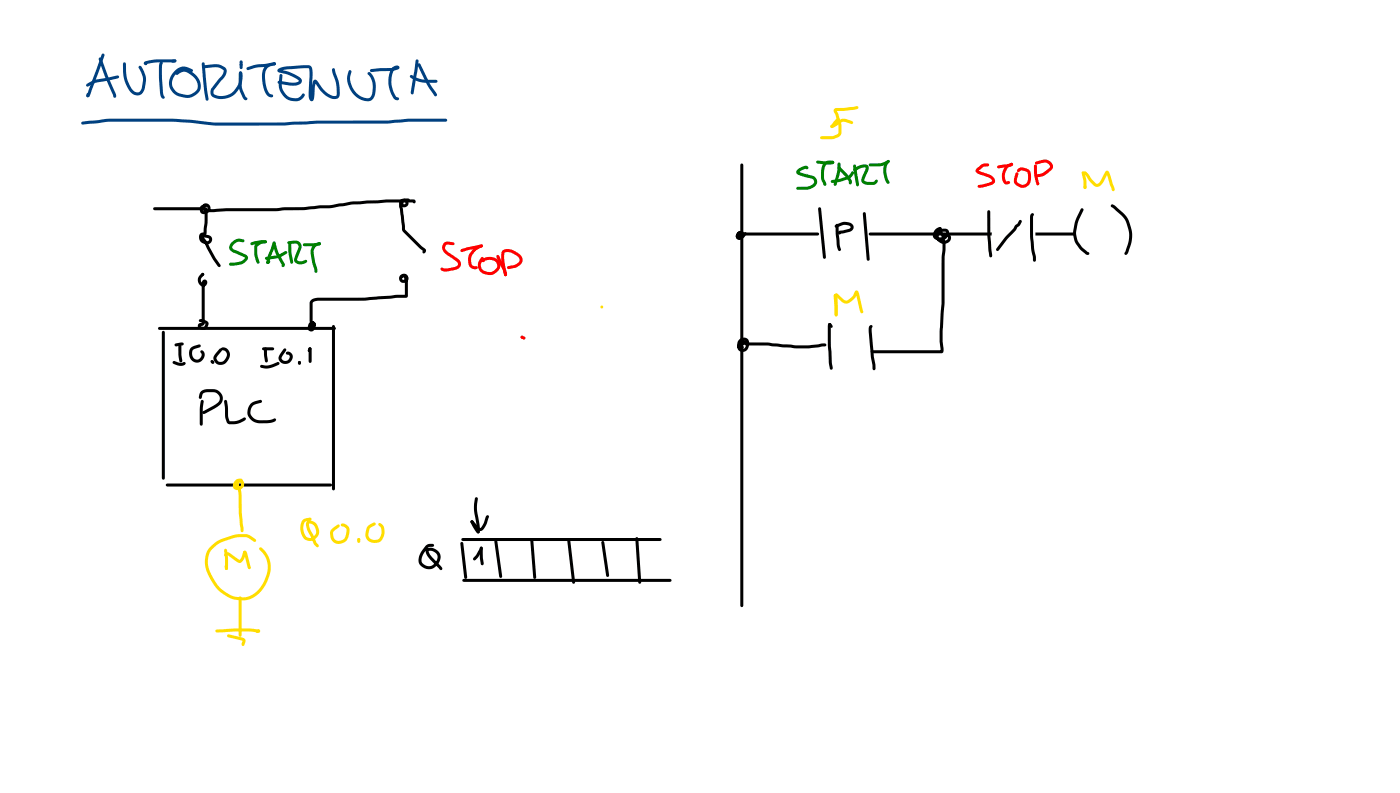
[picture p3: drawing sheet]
<svg xmlns="http://www.w3.org/2000/svg" width="337mm" height="190mm" viewBox="0 0 337 190" stroke-linecap="round" stroke-linejoin="round" font-family="sans-serif">
<g fill="#004080">
<path d="M24.6 12.9l.4 .1 .1 .3-3.4 9.3a.52 .52 0 0 1-.3 .6 .52 .52 0 0 1-.6-.2z"/>
<path d="M20.9 22.4h.5l.1 .3-.1 .6-.3 .1a.55 .55 0 0 1-.2-1z"/>
<path d="M23.8 13.9l.3-.1 .3 .2 1.5 4.2 1.9 4.4a.52 .52 0 0 1 .1 .6 .52 .52 0 0 1-.6 .2l-2.1-4.9-1.5-4.2z"/>
<path d="M20.9 20.1a10.1 10.1 0 0 1 5.1-1.5l2.3-.5 .3 .4-.2 .3-2.3 .5a10.3 10.3 0 0 0-5.1 1.5l-.3-.3z"/>
<path d="M29.7 15.1l.2-.1 .4 .3v1.9a5.5 5.5 0 0 0 2.4 5 1.1 1.1 0 0 0 1.4-1.2l.3-1.6a5.1 5.1 0 0 0-1.1-3.3l.4-.3a4.8 4.8 0 0 1 1.4 3.7l-.3 1.6a1.94 1.94 0 0 1-1.5 1.8 1.94 1.94 0 0 1-2.2-1.1l-.5-.9a8 8 0 0 1-1-3.7z"/>
<path d="M34.7 14.9h.4l.3 .4-.1 .3a.49 .49 0 0 1-.7-.3z"/>
<path d="M34.7 14.9a13.1 13.1 0 0 1 6.1-.6h1.3l.3 .3-.3 .4h-1.3a15.4 15.4 0 0 0-5.6 .4h-.5z"/>
<path d="M41.2 14.5l.9-.2 .3 .3-.2 .4-.7 .1-.3-.1z"/>
<path d="M38.6 14.8a.47 .47 0 0 1 .5 .2 .47 .47 0 0 1-.1 .6l-.1 3.1 .3 3.3 .1 .9 .3 .5a.54 .54 0 0 1-.6 .2 .54 .54 0 0 1-.4-.5l-.4-3.8v-2.8a2.1 2.1 0 0 1 .4-1.7z"/>
<path d="M41.9 17.1a2.72 2.72 0 0 1 3.3-.9l1 .4 .2 .4-.4 .3-1.1-.4a2.33 2.33 0 0 0-2.9 1.3 2.78 2.78 0 0 0-.3 3 2.78 2.78 0 0 0 2.6 1.5 2.81 2.81 0 0 0 3-1.1 2.44 2.44 0 0 0-.9-3.2 3.3 3.3 0 0 0-2.1-1.2l-.7 .2-1.1 .6-.2-.1a.81 .81 0 0 1 .7-1l.9-.4a4.6 4.6 0 0 1 4.3 4.7 3.6 3.6 0 0 1-5 2 3.5 3.5 0 0 1-2.5-2.7 3.5 3.5 0 0 1 1.2-3.4z"/>
<path d="M48.6 15.1l.2-.1 .4 .3 .9 8.5-.3 .4-.4-.3-.3-2.1-.6-6.4z"/>
<path d="M49 15.8l2.3-.4a3.1 3.1 0 0 1 3.2 1.4l-.1 .8-.3 .8-2.8 3.4a.9 .9 0 0 0 1 1.2 4.3 4.3 0 0 0 5.2-3.4l.1-2.3a.67 .67 0 0 1 .7 .2 .67 .67 0 0 1 0 .7 5.1 5.1 0 0 1-7 5.2l-.7-.8 .1-1.3 1.9-2.4a2.03 2.03 0 0 0 1.1-2.1l-1.5-.6-2.9 .2-.2-.1z"/>
<path d="M57.6 17.2l.5 .1 .1 .2-.2 .3h-.5l-.1-.3z"/>
<path d="M57.6 17.2l.5 .1 .1 .2-.1 3 .1 .9 .8 1.7 .5 .6a.63 .63 0 0 1-.7 .3 .63 .63 0 0 1-.5-.6l-.9-2.5v-3.2z"/>
<path d="M59.3 16.3l2.5-.8 4.1-.5 .3 .1 .1 .2-.3 .4-4.1 .5-2.2 .6-.4-.1z"/>
<path d="M63.7 15.9l1.1-.7 1.2-.2 .2 .1 .1 .2-.2 .4-1.1 .2a2.15 2.15 0 0 0-1.3 2.5 6.4 6.4 0 0 0 1 4l.9 .4a.54 .54 0 0 1-.3 .6 .54 .54 0 0 1-.7-.2l-.3-.2a6.2 6.2 0 0 1-1.3-4.6l.2-1.6z"/>
<path d="M67.3 17.9h.5l.1 .2-.2 1.9a3.1 3.1 0 0 0 4.2 3.4l.8-.9h.5a1.46 1.46 0 0 1-1 1.6 3.8 3.8 0 0 1-5.2-4.2z"/>
<path d="M66.9 16.6l1.8-.6 4.5-.3a1.73 1.73 0 0 1 1.6 .2l.3 1.3-.2 5.1 .2 1.4h-.4l.3-3.2a1.15 1.15 0 0 1 .9-1.4l.2 .2a8.8 8.8 0 0 0 3.6 3.6l.8 .2 .4-.3a10.5 10.5 0 0 0-1-5.5v-.8h.5l.1 .4a12.9 12.9 0 0 1 1.2 5.8 1.31 1.31 0 0 1-2.1 1 7.9 7.9 0 0 1-3.9-3.9l.3-.1-.4 2.3a2.55 2.55 0 0 1-.5 2.3 1.13 1.13 0 0 1-.9-1.4l.2-4.8-.1-1.7-5.2 .3-1.8 .4-.1-.4 1.1 .3a6.6 6.6 0 0 1 4.3 2.3 1.49 1.49 0 0 1-2 1.3l-3.6-.5-.3-.3 .4-.4 2.9 .4 1.4-.1a.3 .3 0 0 0 .4-.2 .3 .3 0 0 0-.2-.3l-2.3-1.2-2.4-.7-.2-.3z"/>
<path d="M83.9 16.9h.5l.1 .3-.3 1.1a4.5 4.5 0 0 0 4.7 5.2l.3-.3a5 5 0 0 0-.6-5.2l-.3-.3 .1-.3a.58 .58 0 0 1 .9 .3 5.3 5.3 0 0 1 .1 6.3 3.8 3.8 0 0 1-4.5-1.5 5.6 5.6 0 0 1-1.4-4.4z"/>
<path d="M89 16.7l2.3-.3 2.8-.1 1.3-.3v.5l-.4 .1a2.61 2.61 0 0 0-.9 2.4 6.2 6.2 0 0 0 1.2 4.3l.6 .2a.49 .49 0 0 1-.3 .6 .49 .49 0 0 1-.6-.1 6.8 6.8 0 0 1-1.2-6.9 1.43 1.43 0 0 1 2.2-1.1 .85 .85 0 0 1-1.1 .9l-5.6 .4-.3-.1z"/>
<path d="M100 14.3l.5 .1 .1 .3-1.1 7.7-.4 .3-.3-.1-.1-.5z"/>
<path d="M100.5 15.3l.2-.1 .4 .2 2.1 4.5 1.8 2.7v.5l-.3 .1-.3-.2-1.6-2.5-2.4-4.8z"/>
<path d="M98.6 18.1l.4-.1a6.3 6.3 0 0 0 2.9 1.1l2.9 .1 .4 .3-.4 .4-3-.1a5.6 5.6 0 0 1-3.3-1.4z"/>
<path d="M19.6 29.3l4.1-.5a25.4 25.4 0 0 1 7.2-.3h10.5l4.9 .3a52.2 52.2 0 0 0 11.8 .6h10.2l7.9-.4h17.1l5-.5h8.9l.3 .4-.3 .3h-9.1l-4.8 .5h-17.1l-7.9 .5h-11.9a48.9 48.9 0 0 1-10.7-.7l-4.3-.3h-10.5a27.2 27.2 0 0 0-7.1 .4l-3.9 .3-.3-.1z"/>
<circle cx="21.1" cy="23" r=".37"/>
<circle cx="66" cy="15.3" r=".36"/>
</g>
<g fill="#004080">
<path d="M57.6 14.9h.7l-.1 .9h-.5z" fill-rule="evenodd"/>
<path d="M57.7 15.3l.3-.1 .3 .4v.7l-.3 .3-.4-.3z" fill-rule="evenodd"/>
<circle cx="58" cy="14.9" r=".36"/>
</g>
<g fill="#000">
<path d="M38.1 78.6l42.3-.1 .4 .4-.4 .4h-42.1l-.2-.2z" fill-rule="evenodd"/>
<path d="M39 79.6h.5l.1 .2v35.1l-.3 .3-.4-.3z" fill-rule="evenodd"/>
<path d="M79.9 78.2h.5l.1 .2v39.1l-.3 .3-.4-.3z" fill-rule="evenodd"/>
<path d="M39.9 116.3l39.6-.1 .3 .3-.3 .4h-39.3l-.3-.1z" fill-rule="evenodd"/>
</g>
<path d="M36.9 49.9l12.5-.1a.82 .82 0 0 1 .5 1v2.6l-.2 1.9a.84 .84 0 0 1-.5 1.3h-.5l-.1 .2a.99 .99 0 0 0 .5 1 .99 .99 0 0 0 1.2-.2l-.2-.3-1.1-.3 1 1.5a21.5 21.5 0 0 0 3 5.1v.5h-.6a17.1 17.1 0 0 1-3-5.3l-1-1.3a.8 .8 0 0 1 .1-.9 .8 .8 0 0 1 1-.2l.6 .1a1.18 1.18 0 0 1 .8 1.6 1.18 1.18 0 0 1-1.8 .5 1.44 1.44 0 0 1-1.2-1.2 1.44 1.44 0 0 1 .7-1.5l.4-.1-.1 .2 .3-2.6v-3.1l.2 .2h-12.2l-.4-.4zM48.4 65.8l.4-.3 .2 .1a.47 .47 0 0 1-.1 .6 .47 .47 0 0 1-.5 .1zM48.5 65.7l.3-.2 .3 .4-.7 1-.1 .7 .6 .6 .2-.4 .2 .1-.1 9.7a.81 .81 0 0 1-1 .7l.8 .2 .4-.7-1.5-.5v-.5a1.63 1.63 0 0 1 2.2 1.1 1.3 1.3 0 0 1-1.1 1.3 1.3 1.3 0 0 1-1.4-1v-.1a.85 .85 0 0 1 .9-.5v-9.3a.73 .73 0 0 1 .3-1.1 .73 .73 0 0 1 1 .5 1.09 1.09 0 0 1-1 1.2 1.09 1.09 0 0 1-1.1-1.1v-1.1zM48.4 94l.2-.2a4.2 4.2 0 0 1 2.6-.3 2.19 2.19 0 0 1 2.2 1.3 2.19 2.19 0 0 1-.6 2.5l-3.3 2-.5 .2-.3-.1-.1-.3 .2-.3 3.6-2.1a1.46 1.46 0 0 0 .3-1.7 1.46 1.46 0 0 0-1.5-.8h-1.5l-.7 .2-.3 .3-.2 .9-.4 .2-.2-.1-.1-.3 .2-.8zM48.4 96.1l.5 .1 .1 .2-.3 1.9v3.6l-.3 .4-.4-.4v-4.1zM54 96.2l.2-.1 .4 .3 .3 3.8 .3 .9 .1 .1a5.1 5.1 0 0 0 3.5-.9l.3 .3a4.7 4.7 0 0 1-4.2 1.2l-.4-.4-.4-1.3zM60.2 97l1.2-.6 1.2-.3 .3 .1v.4l-1.3 .5a2 2 0 0 0-1.4 2.3 2 2 0 0 0 2.2 1.6l2.4-.1 1.2-.4 .4 .4-.2 .3-.9 .3-2.9 .2a2.76 2.76 0 0 1-2.7-1.6 2.76 2.76 0 0 1 .5-3.1z" fill="#000"/>
<g fill="#008000">
<path d="M55.8 58.1l.7-.5 .7-.3 1.3 .2 .3 .4-.4 .3-.7-.1a1.5 1.5 0 0 0-1.8 1.5l3.5 1.9 .2 .3-.1 .5-.8 .9a4.9 4.9 0 0 1-3.3 .6l-.3-.1v-.5l2.9-.4 .9-.8-2.4-1.2a1.46 1.46 0 0 1-1.4-1 1.46 1.46 0 0 1 .7-1.7z"/>
<path d="M60.2 58.3l.9-.3 1.6-.3h1.1l.4 .4-.4 .4h-1.3l-2 .4-.2-.1z"/>
<path d="M61.4 58.6l1.3-.8h1.4v.5l-1.3 .3-1 .8a6.7 6.7 0 0 0 .6 3.4l-.1 .5h-.4a6.5 6.5 0 0 1-.8-4z"/>
<path d="M65.7 58l.5 .1 .1 .3-1.6 4.6-.3 .4a.56 .56 0 0 1-.3-.9z"/>
<path d="M64.1 62.8l.5-.3 .4 .4-.3 .4-.3 .1-.3-.1z"/>
<path d="M65.7 58.3l.2-.1 .4 .3 .6 2.1 1.2 2.3a.72 .72 0 0 1 .4 .7 .72 .72 0 0 1-.5 .6l-.2-.1-.2-.3 .2-.3v.2l-1.7-3.1-.6-2z"/>
<path d="M63.8 61.8l2.9-.5 2-1 .4 .4-.2 .3-2.2 1-2.7 .4-.2-.1z"/>
<path d="M69.4 58.3l.2-.1 .4 .4 .1 2 .4 2.4-.4 .4-.3-.4-.4-1.8z"/>
<path d="M69.1 58.1l1.4-.3a1.59 1.59 0 0 1 1.8 .6 1.59 1.59 0 0 1-.1 1.9l-.8 2.2 .8 .3 1.3-.4 .4 .4a1.79 1.79 0 0 1-1.7 .8 1.79 1.79 0 0 1-1.5-1.2l.8-2.4a.89 .89 0 0 0-.1-1.4l-2 .1-.2-.1z"/>
<path d="M72.9 58.5l3.2-.1a.67 .67 0 0 1 1.1 .2l-.2 .2-.9 .3-2.9 .1-.3-.2z"/>
<path d="M76.5 58.3l.3-.1 .3 .2v.4l-.3 .1-.3-.1z"/>
<path d="M75.3 58.8l.8-.5h1v.5l-.8 .3a1.72 1.72 0 0 0-.9 1.9l.4 1.9a3.6 3.6 0 0 1 .4 2.6l-.2 .1-.4-.4-.9-4.1v-1.2z"/>
<circle cx="64.4" cy="63.1" r=".36"/>
</g>
<path d="M48.3 49.4l.9-.3 .4 .1v.5l-.8 .3 .1 .7 .5-.1 .5-.4-.1-.5-.4-.1-.1 .4 .3 .2h2.1a131.9 131.9 0 0 1 14.9-.2l12.8-.7 4.9-.9 3.9-.2 4.6-.3h6.6l.5 .3a.47 .47 0 0 1-.3 .7l-.4-.4 .2 .1h-6.6l-7.9 .5-2.7 .5a25.9 25.9 0 0 1-6.1 .6l-3 .3h-4.7l-2 .2h-11.9l-4.4 .3a1.2 1.2 0 0 1-1.3-.4 1.2 1.2 0 0 1 0-1.4 1.19 1.19 0 0 1 1.8 .4 1.19 1.19 0 0 1-.8 1.7 1.17 1.17 0 0 1-1.6-.3 1.17 1.17 0 0 1 .1-1.6zM96.2 48a1.1 1.1 0 0 1 1.8 .2 1.1 1.1 0 0 1-.7 1.6 1.06 1.06 0 0 1-1.1-1.2 1.06 1.06 0 0 1 1.3-.9h.7l.3 .3-.3 .4-1.1 .1-.1 .4 .3 .2 .2-.2-.2-.4h-.4l-.2 .1 .7 6.5 3.9 4 1 .7 .1 .3a.62 .62 0 0 1-.8 .7l-.1-.3 .2-.3 .1 .1-1-.7-4.1-4.2-.8-5.9v-1zM74.8 72.1l1.3-.6h3.8a60.3 60.3 0 0 0 10.6-.3l4.9-.4h2.2l-.3 .3v-4.8v.2h-.4l-.2 .4 .3 .3 .4-.1 .1-.3-.4-.2-.5 .3a.52 .52 0 0 1-.2-.7 .52 .52 0 0 1 .6-.3 1.06 1.06 0 0 1 1.2 1.2 1.06 1.06 0 0 1-1.4 .8 1.09 1.09 0 0 1-.7-1.7 1.09 1.09 0 0 1 1.9 .1l.1 4.8-.2 .4-7.3 .5a61 61 0 0 1-10.7 .2h-3.3a1.23 1.23 0 0 0-1.4 .6l-.1 4.3a1.29 1.29 0 0 1 .7 1.5 1.29 1.29 0 0 1-1.2 1l-.2-.1a1.23 1.23 0 0 1-.3-1.6 1.23 1.23 0 0 1 1.6-.4 .71 .71 0 0 1 .1 .9 .71 .71 0 0 1-.9 .2l.5-.1-.2-.3-.3 .1 .1-.1h.5a.47 .47 0 0 1-.3 .7 .47 .47 0 0 1-.5-.6 .47 .47 0 0 1 .7-.3h-.2l.1-.1-.4 .1-.2 .9 .2-.1 .2-.4-.1-.5-.4-.2-.2-.6v-4.4z" fill="#000"/>
<g fill="#f00">
<path d="M106.8 58.3l1-.3 1.2 .2 .3 .4-.4 .3-1.2-.1a.85 .85 0 0 0-.7 .7 .85 .85 0 0 0 .5 .9l2.6 1.8a1.42 1.42 0 0 1 .7 1.6 1.42 1.42 0 0 1-1.3 1l-1.7 .4h-1.2a.66 .66 0 0 1-.6-.8l.2-.1 1 .2 2.3-.4a.67 .67 0 0 0 .6-.6 .67 .67 0 0 0-.4-.7l-1.9-1.3a2.07 2.07 0 0 1-1.5-2.5z"/>
<path d="M110.7 60l1.5-.6 3.4-.7 .4 .1 .1 .3-.3 .3-4.7 1.2-.3-.2z"/>
<path d="M115.5 58.8h.4l.2 .3-.1 .2-.5 .1-.1-.3z"/>
<path d="M113.7 59.9l1.9-1.1h.4l.1 .3-.2 .3a3.2 3.2 0 0 0-2.5 4.1l.5 .4 .9 .1a.59 .59 0 0 1-.3 .6 .59 .59 0 0 1-.6 .1 1.6 1.6 0 0 1-1.3-1.7l.1-1.6z"/>
<path d="M115.6 61.9l.3-.2 .4 .4-.5 .8a1.62 1.62 0 0 0 .1 1.8 1.62 1.62 0 0 0 1.6 .6 1.58 1.58 0 0 0 1.7-.6 1.58 1.58 0 0 0 0-1.7 2.35 2.35 0 0 0-2.6-.3l-.4 .3a.55 .55 0 0 1-.3-.6 .55 .55 0 0 1 .4-.4 2.54 2.54 0 0 1 4 1.9 2.74 2.74 0 0 1-2.8 2.2 2.74 2.74 0 0 1-2.6-2.4l.2-.9z"/>
<path d="M119.4 61.3l.3-.1 .3 .2 1.8 4a.52 .52 0 0 1 .1 .7 .52 .52 0 0 1-.6 .2l-.4-1.3-1.6-3.3z"/>
<path d="M120.8 60.2a3.8 3.8 0 0 1 4.6 1.5 1.73 1.73 0 0 1-1.1 2.5l-2 .4-.3-.1-.1-.2 .3-.4 1.4-.2a1.35 1.35 0 0 0 1.3-1.4l-.1-.3a4.2 4.2 0 0 0-3.2-1.4l-.4 .3a12.7 12.7 0 0 0 .6 4.8v.5l-.3 .2-.4-.3a14.3 14.3 0 0 1-.6-5.3z"/>
<circle cx="121.5" cy="66" r=".37"/>
</g>
<g fill="#fd0">
<path d="M56.6 115.4l.8-.4h.6l.3 .3-.3 .4-.8 .1-.4 .5a.46 .46 0 0 0 0 .7 .46 .46 0 0 0 .7-.1l.5-.5v-.3l-.2-.1h-.3l-.1 .4 .5 1.1 .2 1.5v4.1l.5 4.4-.4 .4-.4-.4-.2-1.7-.2-2.7v-4.1l-.3-1.6a1.15 1.15 0 0 1-.4-1.6 1.15 1.15 0 0 1 1.6-.4 1.39 1.39 0 0 1-.3 2.1 1.39 1.39 0 0 1-2-.6l.1-.7z"/>
<path d="M54 131.9l.2-.1 .4 .3 .2 1.6v2.9l-.4 .3-.3-.4z"/>
<path d="M54.1 135.8h.5l.2 .7-.1 .3-.3 .1-.3-.2z"/>
<path d="M54 133.1a.95 .95 0 0 1 1.6 0l2 1.4 .4-.6a2.13 2.13 0 0 1 .8-1.6l.4 .4-.5 1.5a1.15 1.15 0 0 1-.8 1 1.15 1.15 0 0 1-1.3-.4l-1.9-1.4-.5 .3-.2-.1z"/>
<path d="M58.6 132.4h.5l.3 .6 .9 3.3-.1 .3-.3 .1-.4-.5-.9-3.3 .1 .1-.2-.3z"/>
<path d="M50.5 131.5a11.9 11.9 0 0 1 8.7-3.2l1.1 .4 1.1 .8 .2 .3-.1 .3h-.5l-1.1-.8-.8-.3a11.6 11.6 0 0 0-6.7 1.7 5.1 5.1 0 0 0-1.6 7.4 8.3 8.3 0 0 0 8 5.4 6 6 0 0 0 4.7-3.9 5.8 5.8 0 0 0-.8-7.3l-.4-.5 .3-.3a5.9 5.9 0 0 1 2.1 7 7.5 7.5 0 0 1-5.4 5.7 8.8 8.8 0 0 1-9.1-5.8 6.1 6.1 0 0 1 .3-6.9z"/>
<path d="M57.5 143.4h.5l.1 .2v9l-.4 .4-.3-.4z"/>
<path d="M51.9 151.3l4.4-.3h3.7l2.3 .2 .2 .4-.3 .3-2.2-.2-7.9 .2-.2-.1z"/>
<path d="M61.9 151.3l.3-.1 .3 .2-.1 .5-.2 .1-.3-.2z"/>
<path d="M61.5 151.5l.7-.3 .3 .4-.2 .3-.5 .2-.2-.2z"/>
<path d="M54.7 152.5l.3-.1 3 .7a1.05 1.05 0 0 1 1 .6 1.05 1.05 0 0 1-.2 1.2l-.1 .2a.53 .53 0 0 1-.6-.3 .53 .53 0 0 1 .2-.7v-.2l-3.5-.8-.2-.4z"/>
<path d="M72.8 124.9l.9-.4 1.1-.1v.5l-1.4 .4a2.72 2.72 0 0 0 .7 3.9 1.7 1.7 0 0 0 1.9-1.6 1.7 1.7 0 0 0-1.7-1.8l.2 1.3 1.5 3.2 .6 .6v.5h-.6l-.5-.6-.9-2a4.6 4.6 0 0 1-1-3 1.14 1.14 0 0 1 1.9-.4 2.45 2.45 0 0 1 1.2 2.7 2.45 2.45 0 0 1-2.4 1.9 2.55 2.55 0 0 1-2.1-2.8l.2-1.6z"/>
<path d="M79.9 127l1.2-1 .5 .1 .1 .2-.2 .3-1.4 1.2 .1 1.2a1.48 1.48 0 0 0 1.2 1 1.48 1.48 0 0 0 1.5-.8l.3-1 .1-1.1-.5-.5-.8-.2a.51 .51 0 0 1 .2-.6 .51 .51 0 0 1 .7 0l.6 .4 .4 .6a4.2 4.2 0 0 1-.7 3.2 2.24 2.24 0 0 1-3.1 .1 2.24 2.24 0 0 1-.2-3.1z"/>
<path d="M88.5 126.3l1.3-.8 .4 .1 .1 .3-.2 .3-1.2 .8-.3 1.5a1.61 1.61 0 0 0 1.8 1.2 1.61 1.61 0 0 0 1.3-1.7l-.1-1.2-.7-.8 .1-.3a1.3 1.3 0 0 1 1.4 1.3 2.6 2.6 0 0 1-1.7 3.4 2.12 2.12 0 0 1-2.2-.5 2.12 2.12 0 0 1-.6-2.1l.3-1z"/>
<circle cx="54.4" cy="136.6" r=".36"/>
<circle cx="58.9" cy="132.7" r=".37"/>
</g>
<g fill="#fd0">
<path d="M86 129.3h.5l.1 .3-.1 .7-.3 .1-.3-.3z" fill-rule="evenodd"/>
<circle cx="86.2" cy="129.6" r=".36"/>
</g>
<g fill="#000">
<path d="M259.9 50.1h.5l.1 .4-1.1 2.1a6.5 6.5 0 0 0-.3 5.3l1 1.5 1.7 1.2 .1 .3a.57 .57 0 0 1-1 .1 6.1 6.1 0 0 1-2.5-7.5zM267.1 49.2l.3-.1 .6 .3 1.9 1.7a8.3 8.3 0 0 1 1.2 9.8l-.5 .4a.56 .56 0 0 1-.1-.9 7.7 7.7 0 0 0-.8-8.6l-2.6-2.2zM41.6 86.8l.3-.1 1.2 .4h.7a.59 .59 0 0 1 .9 .2l-.6 .5-1.1 .1-1.3-.5-.2-.3zM42 82.6l1.8-.3 .4 .3-.4 .4-1.5 .2-.3-.1zM43 82.6l.2-.1 .4 .4v2.3l.2 1.5-.3 .4-.4-.4-.2-1.3zM45.9 83.5l.8-.4 1.2-.4 .3 .1v.5l-1.3 .5a1.42 1.42 0 0 0-.7 1.3 1.42 1.42 0 0 0 .8 1.2h.7l.6-.5 .2-.7-.4-.6a.53 .53 0 0 1 .6-.3 .53 .53 0 0 1 .4 .5 1.89 1.89 0 0 1-1.7 2.4 1.89 1.89 0 0 1-2-2.3l.1-.7zM52.8 83.8l.3-.1 .3 .3-1.4 2.1a1.07 1.07 0 0 0 .9 .9 1.07 1.07 0 0 0 1.1-.6l.2-.2a1.24 1.24 0 0 0 .3-1.4 1.24 1.24 0 0 0-1.2-.8 .58 .58 0 0 1 .3-.6 .58 .58 0 0 1 .7 .2 2.07 2.07 0 0 1 .1 3.5 1.69 1.69 0 0 1-2.4 .3 1.69 1.69 0 0 1-.2-2.5zM62.6 87.7l.3-.1a3.6 3.6 0 0 0 2.6-.1l1.3-.6 .4 .4-.2 .3-1.6 .7a3.8 3.8 0 0 1-2.8-.1zM63.1 83.5l2.5-.1 .3 .4-.3 .4h-2.3l-.3-.4zM63.5 83.5l.3-.1 .4 .4 .2 2.9-.4 .4-.3-.4-.2-1.2zM68.2 83.8l.3-.1 .3 .3-1.1 1.8v.5a1.02 1.02 0 0 0 1.3 .3 1.02 1.02 0 0 0 .6-1.2l-.8-.3a.54 .54 0 0 1 .3-.6 .54 .54 0 0 1 .6 .1 1.64 1.64 0 0 1 .4 2.1 1.64 1.64 0 0 1-2 .7 1.39 1.39 0 0 1-.9-2.1zM74.2 83.5h.6l.1 .3-.2 .6-.4 .2-.3-.3z"/>
<path d="M74.3 83.5h.4l.2 .4v2.9l-.3 .4-.4-.4z"/>
<circle cx="74.5" cy="83.8" r=".36"/>
</g>
<g fill="#000">
<path d="M178.1 39.4l.2-.1 .4 .3v105.9l-.4 .4-.3-.4z" fill-rule="evenodd"/>
<path d="M177.6 56l19-.1 .3 .3-.3 .4h-18.7l-.4-.4z" fill-rule="evenodd"/>
<path d="M196.8 49.9l.2-.1 .4 .3 1.2 11.7-.4 .4-.4-.3-1.1-11.7z" fill-rule="evenodd"/>
<path d="M207.5 51.1l.3-.2 .3 .4 1 11-.4 .4-.4-.4-.9-11z" fill-rule="evenodd"/>
<path d="M208.9 56l29.5-.1v.7h-29.2l-.3-.1z" fill-rule="evenodd"/>
<path d="M248.9 55.9h9.4l.3 .3-.3 .4h-9.4z" fill-rule="evenodd"/>
<path d="M50.7 87.1l.5-.5 .2 .4-.3 .3z" fill-rule="evenodd"/>
<path d="M71.7 86.8l.3-.1a.49 .49 0 0 1 .4 .5 .49 .49 0 0 1-.4 .5 .53 .53 0 0 1-.3-.9z" fill-rule="evenodd"/>
<circle cx="50.9" cy="86.8" r=".36"/>
<circle cx="51.2" cy="87.1" r=".39"/>
<circle cx="72" cy="87.1" r=".36"/>
</g>
<g fill="#008000">
<path d="M191.7 40.8l1.8-1a.58 .58 0 0 1 .6 .2 .58 .58 0 0 1 .1 .6l-.2 .1-.4-.2h.1l-1.1 .5-.5 .4v-.2l3 .9a1.54 1.54 0 0 1 1.3 1.5 1.54 1.54 0 0 1-1.1 1.6l-1.4 .4h-2.1l-.4-.4 .4-.3h2.1a1.97 1.97 0 0 0 1.8-1.1l-.1-.5-.3-.3-2.9-.8a.91 .91 0 0 1-.9-1.2z"/>
<path d="M196.3 38.7l4.1 .1a.62 .62 0 0 1-.1 .6 .62 .62 0 0 1-.7 .1l-3.1-.2-.3-.4z"/>
<path d="M198.1 39.1l1-.5a1.11 1.11 0 0 1 1.4 .4l-.1 .3h-.4a1.46 1.46 0 0 0-1.9 1.7v1.9l.6 1.4-.4 .4-.3-.3-.5-1.1-.1-1.9a3.6 3.6 0 0 1 .7-2.3z"/>
<path d="M201.4 39.1h.6l.1 .3a12.2 12.2 0 0 1-1.1 5.2h-.5l-.1-.3 .2-.9a12.1 12.1 0 0 0 .8-4.3z"/>
<path d="M201.4 40.1h.6l1.6 1.6 1 1.4 .2 .5a.39 .39 0 0 1-.3 .6 .39 .39 0 0 1-.5-.3v-.4l-.8-1-1.8-1.9z"/>
<path d="M199.8 43.4l2-.4 1.8-.6 .5-.3 .7-.9h.4a1.73 1.73 0 0 1-.9 1.7l-2.1 .7-2.1 .4-.3-.1z"/>
<path d="M205.2 39.6l.2-.1 .4 .3 .7 4.5-.1 .4-.3 .1-.3-.4-.7-4.5z"/>
<path d="M205.3 40.5l.9-.6a1.94 1.94 0 0 1 2.6 0v.9l-1 2.6 .6 .3h1.5l.8-.6 .3 .1a1.07 1.07 0 0 1-1.1 1.2h-1.3a1.26 1.26 0 0 1-1.3-.5 1.26 1.26 0 0 1-.1-1.4l.9-2.3-1.2 .2-1.5 .8-.3-.4z"/>
<path d="M208.9 39.4l2.7-.2 1.4-.5a.55 .55 0 0 1 .9 .1l-.2 .3-.6 .4-1.6 .5h-2.3l-.3-.1z"/>
<path d="M213.3 38.5l.2 .3-.2-.3h.5l.1 .3-.2 .3-.2-.3 .3 .2a2.48 2.48 0 0 0-.7 2.7l.8 2.1-.1 .3a.76 .76 0 0 1-1-.8l-.4-1.4a3.2 3.2 0 0 1 .9-3.4z"/>
<circle cx="200.2" cy="39" r=".36"/>
</g>
<g fill="#fd0">
<path d="M260.1 41.2l.3-.1 .3 .3 .4 1.6 .1 2.1-.4 .3-.3-.3-.1-1.8-.4-1.8z"/>
<path d="M260.6 41.2h.5l1.4 1.9 1.1 1.1a1.01 1.01 0 0 0 1.1-.9l.9-1.9a.51 .51 0 0 1 .6-.4 .51 .51 0 0 1 .4 .4l1.3 3.6a.52 .52 0 0 1 0 .6 .52 .52 0 0 1-.5 .2l-1.5-4.1 .4-.1-.8 1.7a1.83 1.83 0 0 1-2.1 1.5l-1.6-1.5-1.2-1.6z"/>
<circle cx="260.8" cy="44.9" r=".39"/>
</g>
<g fill="#000">
<path d="M177.4 55.7a.86 .86 0 0 1 1.1 0 .86 .86 0 0 1 .1 1.2 .73 .73 0 0 1-1.2 .2 .73 .73 0 0 1 .3-1.2l.6-.3 .4 .4-.6 .8-.2-.1v-.5l-.3 .5h.3l.3-.5-.5 .3v.4l.6-.3 .6-.7 .5-.1 .1 .3-.5 .8a1.23 1.23 0 0 1-2 .3 1.19 1.19 0 0 1 .4-1.4 1.19 1.19 0 0 1 1.3 0 1.06 1.06 0 0 1-.3 1.5 1.06 1.06 0 0 1-1.5-.5zM200.7 54.1l1.4-.6a2.24 2.24 0 0 1 3.1 1l-.1 .5-.5 .5-2.6 .6 .1-.3v.4l-.3 .1a.49 .49 0 0 1-.3-.6 .49 .49 0 0 1 .6-.3l2-.4 .4-.5-.5-.3-1.1-.2-1.9 .7-.3-.1zM201 53.9l.2-.1 .4 .3 .3 4.6 .3 1.3-.4 .3a1.58 1.58 0 0 1-.7-1.5l-.2-2.8zM224.9 55.1l.5-.4a.5 .5 0 0 1 .6-.1 .5 .5 0 0 1 .3 .6h-.5l.2 .1a1.25 1.25 0 0 0-.9 1.5 1.5 1.5 0 0 0 2.3-.7v-.4h-.7a1.06 1.06 0 0 0-1 1.3l.7 .7a1.08 1.08 0 0 0 1.4-.2l.1-.2a.28 .28 0 0 0 0-.4 .28 .28 0 0 0-.4 0l-.7-.1a.62 .62 0 0 1 .3-.6 .62 .62 0 0 1 .7 0 1.17 1.17 0 0 1 .8 1.2 1.17 1.17 0 0 1-1.1 1.1 1.87 1.87 0 0 1-2.4-1 1.87 1.87 0 0 1 .9-2.4l.4-.1a1.65 1.65 0 0 1 1.5 .2 1.92 1.92 0 0 1-.4 2.1 1.92 1.92 0 0 1-2.2 .4 1.35 1.35 0 0 1-1.1-1 1.35 1.35 0 0 1 .5-1.4zM199.2 77.7l.3-.1 .3 .2 .4 .6-.1 .3-.3 .1-.3-.2-.3-.5zM199.2 77.7h.5l.1 .3-.1 5 .5 5.5-.4 .3-.3-.3-.3-1.3-.2-5.6v-3.4zM209.2 78.2h.5l.1 .2-.2 .4v.9l.5 5.9 .4 2v1l-.4 .4-.4-.4-.4-2.9-.5-6.2 .1-.9zM177.7 81.6a1.39 1.39 0 0 1 1.8-.3 1.39 1.39 0 0 1 .5 1.7 1.44 1.44 0 0 1-1.8 1.5 1.44 1.44 0 0 1-.7-2.3l.2-.2a.7 .7 0 0 1 .9-.3 .7 .7 0 0 1 .4 .8l-.1-.2v.5l-.3 .1-.3-.1v-.7l.2 .3-.4 .3-.1 .8 .5 .3a1.21 1.21 0 0 0 .7-1.9h-.6l-.6 .5-.1 .8h.8a.71 .71 0 0 1-.4 .7 .71 .71 0 0 1-.8-.2l-.2-.4v-.9zM179 82.4l5.6-.1 6.9 .7h3l3.8-.5 .4 .4-.4 .3-1.5 .2-2.5 .3h-3.1l-6.6-.7h-5.3l-.4-.4zM178.4 82.3l.9-.4 .7 .3v.5h-.9a.47 .47 0 0 1-.8-.2zM225.7 54.7l.5-.1 .4 1.2a2.03 2.03 0 0 1 .5 1.6l.2 2.4-.2 1.9v11.3l-.5 6.7v2.3l.2 2a.67 .67 0 0 1-.4 .9h-16.8l-.3-.4 .3-.4h16.8l-.3 .2-.2-2.5 .4-8.9v-5.4a28.2 28.2 0 0 1 .1-6.5 10.7 10.7 0 0 0-.1-4.2l-.6-1.5zM114.3 119.5h.5l.1 .3a8.9 8.9 0 0 0 .1 4.4l.4 3-.1 .7-.3 .3-.4-.4v-1.6l-.3-1.8a8.7 8.7 0 0 1 0-4.9z"/>
<path d="M102.4 131l.9-.3 .7-.1 .4 .4-.4 .4-1.1 .1-.9 1.2a2.15 2.15 0 0 0-.4 2.6 2.04 2.04 0 0 0 2.1 .6 2.04 2.04 0 0 0 1.4-1.7 1.65 1.65 0 0 0-2.1-1.8l.9 1.5 2.2 2.3 .3 .4-.2 .3-.2 .1-.3-.2-2.3-2.4-.8-1.1a1.05 1.05 0 0 1-.1-1.4 1.05 1.05 0 0 1 1.3-.3 2.4 2.4 0 0 1 2.1 1.9 2.4 2.4 0 0 1-1.2 2.6 2.49 2.49 0 0 1-3.4-.1 2.49 2.49 0 0 1 0-3.5zM113.2 125.1h.5l1.3 1.5 .5 .2 .7-1 .6-1.8 .4-.2 .4 .3-.6 1.7a2.97 2.97 0 0 1-1.1 1.7h-.7l-.6-.3-1.4-1.6-.1-.3zM115.4 131.4a.5 .5 0 0 1 .6 .3 .5 .5 0 0 1-.1 .6l-.2 .3a4.4 4.4 0 0 1-1.6 2l-.3-.1v-.5l.7-.7zM113.2 125.1h.5l1.4 2.4-.1-.1 .2 .1a.43 .43 0 0 1-.3 .6 .43 .43 0 0 1-.5-.4l-1.3-2.1zM115.4 131.4l.3-.1 .4 .4v2.4l.2 1.3-.1 .3h-.5a9.7 9.7 0 0 1-.3-4.3z"/>
<circle cx="199.4" cy="78" r=".36"/>
<circle cx="113.5" cy="125.3" r=".36"/>
</g>
<g fill="#000">
<path d="M111 129.3l47.7-.1 .4 .4-.4 .4h-47.5l-.3-.4z" fill-rule="evenodd"/>
<path d="M110.8 130.3l.2-.1 .4 .3 .9 8.2-.1 .3-.3 .1-.3-.3-.9-8.2z" fill-rule="evenodd"/>
<path d="M111.2 139.2l49.9-.1 .3 .3-.3 .4h-49.6l-.4-.4z" fill-rule="evenodd"/>
<path d="M118.9 129.8l.3-.1 .4 .3 1.1 8.4-.1 .3-.2 .1-.4-.3-1.2-8.4z" fill-rule="evenodd"/>
<path d="M127.6 129.6l.2-.1 .4 .3 .7 8.9-.4 .4-.3-.4-.7-8.8z" fill-rule="evenodd"/>
<path d="M136.5 129.6l.2-.1 .4 .3 1.2 10-.2 .3-.2 .2-.4-.4-1.1-10z" fill-rule="evenodd"/>
<path d="M144.6 130.1l.3-.2 .4 .4 1.1 7.9-.1 .3-.2 .1-.4-.3-1.2-7.9z" fill-rule="evenodd"/>
<path d="M152.8 129.1l.3-.1 .3 .3 .7 10.6-.3 .4-.4-.4-.7-10.5z" fill-rule="evenodd"/>
</g>
<g fill="#fd0">
<path d="M200.5 70.7l.3-.1a.68 .68 0 0 1 .3 .8l.3 4.3-.4 .3-.4-.3z"/>
<path d="M200.8 70.6l.2-.1 .4 .4v4.8l-.4 .3-.4-.3v-4.8z"/>
<path d="M200.7 70.6a.57 .57 0 0 1 .9 .2l1.2 1.2 .6 .2a2.75 2.75 0 0 0 1.9-1.7l.2-.5a.49 .49 0 0 1 .5-.2 .49 .49 0 0 1 .4 .4l1.1 4.6-.1 .4-.2 .1-.3-.2-.3-.6-.9-4.1h.4a3 3 0 0 1-3.1 2.5l-.6-.4-1.5-1.3h.2l-.3-.1z"/>
<path d="M200.5 26.2l.5-.2 1.8-.1 3.2-.4 .4 .3a2.04 2.04 0 0 1-2.1 .7l-3.3 .2 .1-.2 .6 1.6a7.3 7.3 0 0 1 .6 3.9l-.5 .8-1.4 .6h-2.9l-.4-.3 .4-.4h2.8l1-.5 .3-.4a9.6 9.6 0 0 0-1.1-4.8l-.1-.5z"/>
<path d="M201.2 28.4h.5v.5l-1.5 1.8-.5-.1v-.5z"/>
<path d="M199.7 30.1l2.9-1.6 2 .5 .5 .5-.4 .3-2.1-.5-1.7 1.1a.7 .7 0 0 1-1.3 0z"/>
<circle cx="200" cy="30.4" r=".36"/>
</g>
<circle cx="144.7" cy="73.7" r=".36" fill="#fd0"/>
<path d="M237.4 50.6l.3-.1 .4 .3v5.7l.4 5-.3 .3a.85 .85 0 0 1-.5-1l-.4-4.3zM245.1 52.9h.4l.1 .4-.4 .8-.7 .6a5.6 5.6 0 0 1-2.1 2.4l-2.3 3.1-.3 .1-.3-.1v-.5l2-2.7 2.1-2.1 .4-.7 .6-.5zM247.9 51.3h.6l.1 .2-.3 .8v4.5l.4 3.7a3.8 3.8 0 0 1 .2 2.3l-.2 .1-.4-.4-.7-5.3v-5.2z" fill="#000"/>
<g fill="#f00">
<path d="M234.7 40.5l1.5-1.1h1.5v.5l-1.3 .2-1.2 .9 2.7 1a1.42 1.42 0 0 1 1.1 2.1l-1.3 .6-1.5 .3-.8 .1-.4-.3a.85 .85 0 0 1 1-.5l2.3-.6a.33 .33 0 0 0 .2-.3 .33 .33 0 0 0-.2-.4l-.6-.4-2.8-1-.4-.4z"/>
<path d="M239.8 39.9l3.1-.7-.1 .2 .4-.3 .3 .1a.82 .82 0 0 1-1.1 1l-2.4 .3-.2-.2z"/>
<path d="M241.8 39.7l.3-.2a1.08 1.08 0 0 1 1.4-.2v.4l-.5 .1h.2a2.61 2.61 0 0 0-1.3 3.8l.6-.1a.43 .43 0 0 1 .2 .5 .43 .43 0 0 1-.5 .3h-.5a2.45 2.45 0 0 1-.6-3.3z"/>
<path d="M244.7 40.6l.5-.3 .5-.1a2.08 2.08 0 0 1 2.1 2.8 2.05 2.05 0 0 1-2 2.1 2.05 2.05 0 0 1-2.1-2l.4-1.5 .4-.2 .3 .3-.3 1.2a1.28 1.28 0 0 0 1.7 1.4 1.36 1.36 0 0 0 .9-1.3l-.2-1.6-1.4-.5-.7 .5-.3-.4z"/>
<path d="M248.7 39.6l.2-.1 .4 .4v2.1l.6 2.2-.4 .3-.4-.2-.4-1.9z"/>
<path d="M248.9 38.9l1.4-.4a1.91 1.91 0 0 1 2.7 2l-1.9 1.6a2.69 2.69 0 0 1-2 .4l-.1-.3a.79 .79 0 0 1 1-.4l.8-.3 1.4-1.1a.62 .62 0 0 0-.2-1.1l-.8-.2-2.1 .4-.2-.1z"/>
</g>
<g fill="#f00">
<path d="M125.2 80.7l.3-.1 .6 .3 .2 .3-.1 .3-.2 .1-.7-.3-.2-.3z" fill-rule="evenodd"/>
<circle cx="125.5" cy="81" r=".36"/>
</g>
</svg>
